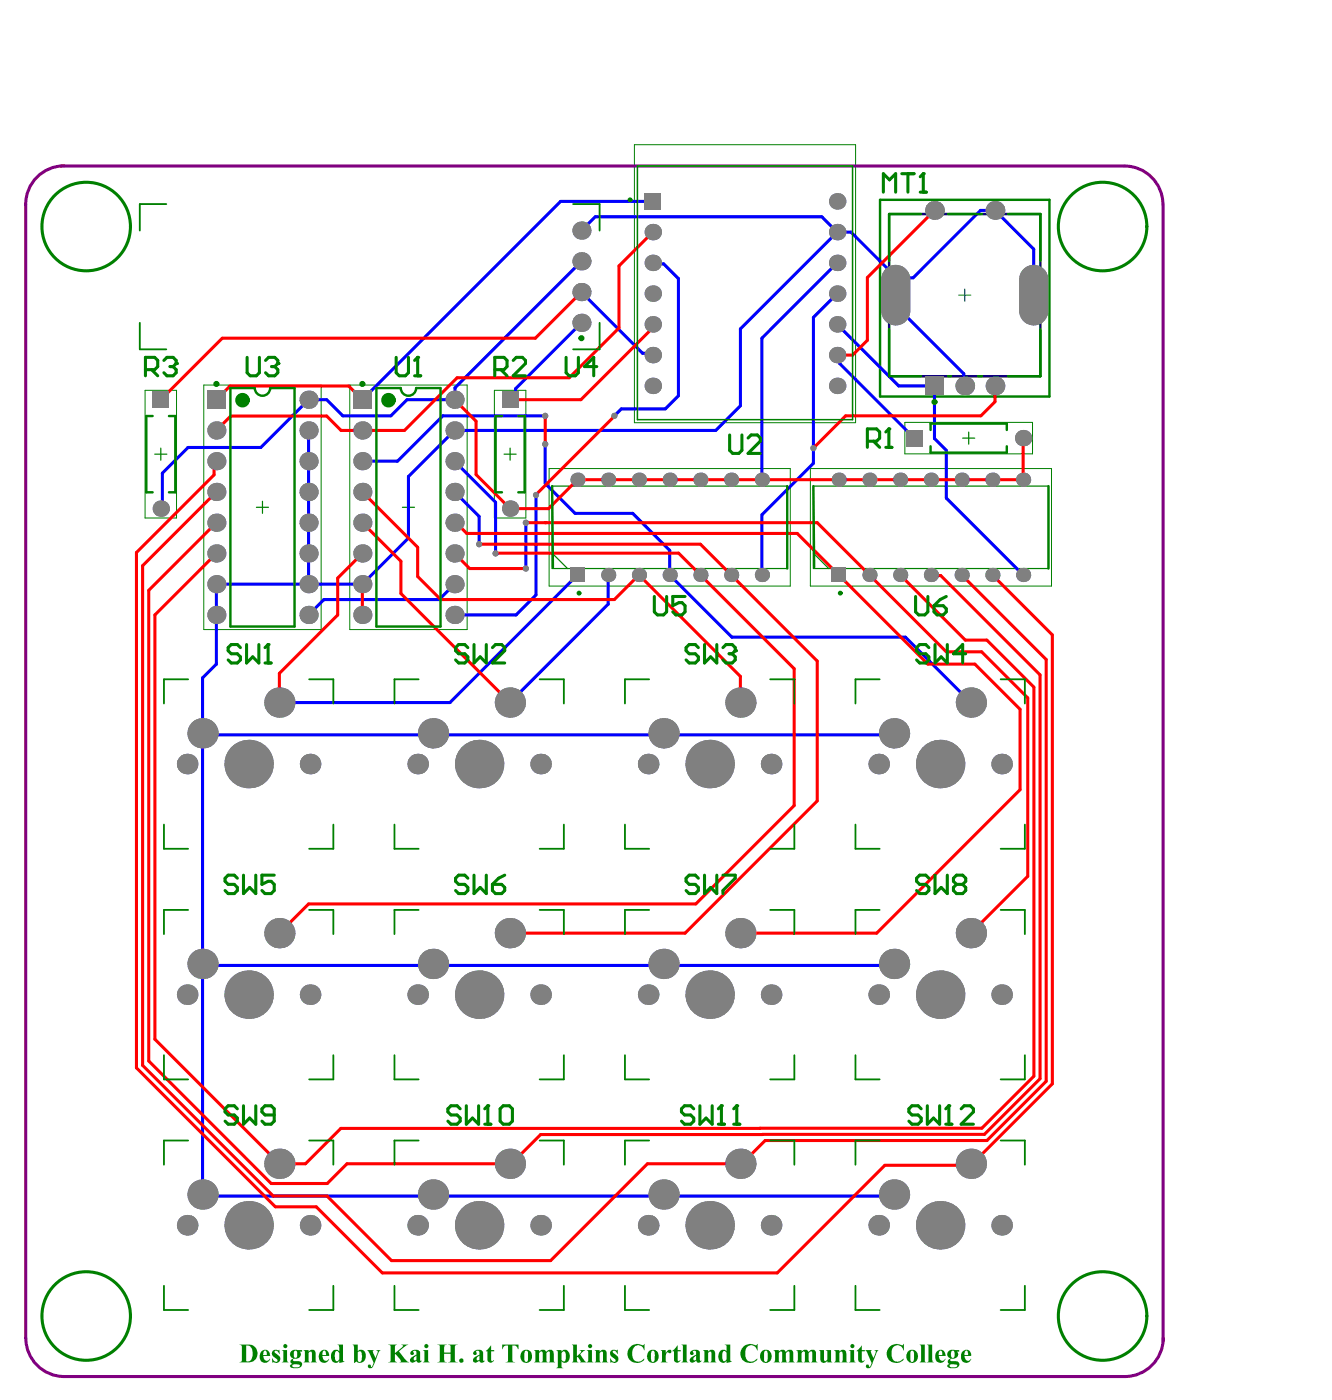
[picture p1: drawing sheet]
<svg xmlns="http://www.w3.org/2000/svg" width="366mm" height="385mm" viewBox="0 0 366 385" stroke-linecap="round" stroke-linejoin="round" font-family="sans-serif">
<g fill="none" stroke="#008000" stroke-width=".33">
<path d="M266.3 118.8v3.3M42.5 124.9h3.4M44.2 123.2v3.3M70.5 139.5h3.3M72.2 137.8v3.3M110.6 139.5h3.4M112.3 137.8v3.3M138.6 124.9h3.3M140.2 123.2v3.3M151.8 133.6h64.6v22.7h-64.6zM223.6 133.6h64.6v22.7h-64.6zM264.6 120.4h3.4"/>
<path d="M151.8 152.1l4.2 4.2M223.6 152.1l4.2 4.2"/>
</g>
<path d="M174.4 39.8h60.8v76.4h-60.8zM39.9 107.3h8.6v35.1h-8.6zM56 105.9h32.3v67.2h-32.3zM96.2 105.9h32.2v67.2h-32.2zM135.9 107.3h8.7v35.1h-8.7zM248.8 116.1h35.1v8.7h-35.1zM151 128.8h66.3v32.3h-66.3zM222.8 128.8h66.3v32.3h-66.3z" fill="none" stroke="#008000" stroke-width=".27"/>
<path d="M241.9 54.9h46.6v54.1h-46.6z" fill="none" stroke="#008000" stroke-width=".67"/>
<path d="M244.4 58.8h41.6v44.6h-41.6z" fill="none" stroke="#000" stroke-width=".67"/>
<path d="M265.2 79.5v3.3M263.6 81.1h3.3" fill="none" stroke="#008080" stroke-width=".33"/>
<path d="M16.7 45.6h292.4a10.6 10.6 0 0 1 10.6 10.6l.1 312.5M17.6 45.6a10.6 10.6 0 0 0-10.5 10.6v311.7a10.6 10.6 0 0 0 10.6 10.5h291.5a10.6 10.6 0 0 0 10.6-10.5" fill="none" stroke="#800080" stroke-width=".85"/>
<g fill="none" stroke="#00f" stroke-width=".85">
<path d="M179.5 55.4h-25.4l-54.5 54.5M159.8 71.8l-34.7 34.8-.1 3.3h-13.1l-4.4 4.4h-13.3l-4.4-4.4h-5l-13.1 13.1h-20l-7.1 7.1v9.3l-.4 .4M159.8 63.4l3.8-3.8h62.3l4.3 4.2M179.5 72.3l.2 .3h2.8l4 4v32.2l-3.6 3.6h-12.1l-1.9 1.9M230.2 63.8h3.8l12.3 12.3v8l18.6 18.6v3.1l.3 .3M230.2 72.3l-20.7 20.7v38.9M230.2 63.8l-26.7 26.6v21.2l-6.7 6.7h-71.8l-12.7 12.7v16.9l-12.7 12.7h-40.1v22l-3.8 3.8v15.2l.4 .4h62.5l.4-.4 .5 .4h62.5l.4-.4 .4 .4h62.6l.4-.4M246.3 79.7l3.3-3.3h1.4l18.5-18.6h4l10.7 10.7v12.6M159.8 88.7l-18.1 18.2v1.5l-1.5 1.5M159.8 80.3l16.9 16.8h2.3l.5 .5M230.2 97.6l.7 .7v1.7l20.4 20.4M230.2 89.2l16.9 16.9h9.8v14.5l3.3 3.2v13.1l21.1 21.2"/>
<path d="M230.2 80.7l-6.6 6.6v40.1l-14.1 14.1v16.6M84.8 117.9v42.7M149.9 114.3h-28.2l-12.4 12.5h-9.7M125 126.8l11.2 11.3v14M125 135.2l6.7 6.8v7.6M147.4 136.1v27.5l-5.5 5.5h-16.9M149.9 122.1v10.8l8.2 8.2h15.9l10.1 10.2v6.8l17.1 17.1h47.8l17.9 17.9M144.6 143.7v12.6M158.8 158.1l-35.1 35h-46.9M167.2 158.1v8l-27 27M125 160.6l-4.3 4.2h-31.6l-4.3 4.3M55.7 202v63l.4 .4h62.5l.4-.4 .5 .4h62.5l.4-.4 .4 .4h62.6l.4-.4"/>
<path d="M55.7 265.4v63l.4 .4h62.5l.4-.4 .5 .4h62.5l.4-.4 .4 .4h62.6l.4-.4"/>
</g>
<g fill="#808080">
<path d="M246.3 72.8a4 4 0 0 1 4 4h-4z"/>
<path d="M243.4 74a4 4 0 0 1 2.9-1.2v4h-4a4 4 0 0 1 1.1-2.8z"/>
<path d="M242.3 85.5h4v4a4 4 0 0 1-4-4z"/>
<path d="M246.3 85.5h4a4 4 0 0 1-4 4z"/>
<path d="M284.2 72.8a4 4 0 0 1 4 4h-4z"/>
<path d="M281.4 74a4 4 0 0 1 2.8-1.2v4h-4a4 4 0 0 1 1.2-2.8z"/>
<path d="M280.2 85.5h4v4a4 4 0 0 1-4-4z"/>
<path d="M284.2 85.5h4a4 4 0 0 1-4 4z"/>
<circle cx="144.6" cy="143.7" r=".85"/>
<circle cx="223.6" cy="123.2" r=".85"/>
<circle cx="168.9" cy="114.3" r=".85"/>
<circle cx="149.9" cy="114.3" r=".85"/>
<circle cx="149.9" cy="122.1" r=".85"/>
<circle cx="147.4" cy="136.1" r=".85"/>
<circle cx="144.6" cy="156.3" r=".85"/>
<circle cx="136.2" cy="152.1" r=".85"/>
<circle cx="131.7" cy="149.6" r=".85"/>
<circle cx="51.5" cy="336.8" r="2.83"/>
<circle cx="68.4" cy="336.8" r="6.7"/>
<circle cx="85.3" cy="336.8" r="2.83"/>
<circle cx="114.8" cy="336.8" r="2.83"/>
<circle cx="131.7" cy="336.8" r="6.7"/>
<circle cx="55.7" cy="328.4" r="4.2"/>
<circle cx="119" cy="328.4" r="4.2"/>
<circle cx="76.8" cy="319.9" r="4.2"/>
<circle cx="68.4" cy="273.4" r="6.7"/>
<circle cx="51.5" cy="273.4" r="2.83"/>
<circle cx="85.3" cy="273.4" r="2.83"/>
<circle cx="114.8" cy="273.4" r="2.83"/>
<circle cx="55.7" cy="265" r="4.2"/>
<circle cx="119" cy="265" r="4.2"/>
<circle cx="76.8" cy="256.5" r="4.2"/>
<circle cx="51.5" cy="210" r="2.83"/>
<circle cx="68.4" cy="210" r="6.7"/>
<circle cx="85.3" cy="210" r="2.83"/>
<circle cx="114.8" cy="210" r="2.83"/>
<circle cx="131.7" cy="210" r="6.7"/>
<circle cx="55.7" cy="201.6" r="4.2"/>
<circle cx="119" cy="201.6" r="4.2"/>
<circle cx="76.8" cy="193.1" r="4.2"/>
<circle cx="59.5" cy="169.1" r="2.5"/>
<circle cx="84.8" cy="169.1" r="2.5"/>
<circle cx="99.6" cy="169.1" r="2.5"/>
<circle cx="125" cy="169.1" r="2.5"/>
<circle cx="84.8" cy="160.6" r="2.5"/>
<circle cx="59.5" cy="160.6" r="2.5"/>
<circle cx="99.6" cy="160.6" r="2.5"/>
<circle cx="125" cy="160.6" r="2.5"/>
<circle cx="140.2" cy="319.9" r="4.2"/>
<circle cx="266.9" cy="319.9" r="4.2"/>
<circle cx="245.8" cy="328.4" r="4.2"/>
<circle cx="148.6" cy="336.8" r="2.83"/>
<circle cx="195.1" cy="336.8" r="6.7"/>
<circle cx="241.6" cy="336.8" r="2.83"/>
<circle cx="178.2" cy="336.8" r="2.83"/>
<circle cx="203.5" cy="319.9" r="4.2"/>
<circle cx="212" cy="336.8" r="2.83"/>
<circle cx="258.5" cy="336.8" r="6.7"/>
<circle cx="182.4" cy="328.4" r="4.2"/>
<circle cx="275.4" cy="336.8" r="2.83"/>
<circle cx="131.7" cy="273.4" r="6.7"/>
<circle cx="195.1" cy="273.4" r="6.7"/>
<circle cx="241.6" cy="273.4" r="2.83"/>
<circle cx="140.2" cy="193.1" r="4.2"/>
<circle cx="140.2" cy="256.5" r="4.2"/>
<circle cx="148.6" cy="273.4" r="2.83"/>
<circle cx="148.6" cy="210" r="2.83"/>
<circle cx="167.2" cy="158.1" r="1.95"/>
<circle cx="175.7" cy="158.1" r="1.95"/>
<circle cx="178.2" cy="273.4" r="2.83"/>
<circle cx="178.2" cy="210" r="2.83"/>
<circle cx="182.4" cy="265" r="4.2"/>
<circle cx="182.4" cy="201.6" r="4.2"/>
<circle cx="184.1" cy="158.1" r="1.95"/>
<circle cx="192.6" cy="158.1" r="1.95"/>
<circle cx="195.1" cy="210" r="6.7"/>
<circle cx="201" cy="158.1" r="1.95"/>
<circle cx="203.5" cy="193.1" r="4.2"/>
<circle cx="203.5" cy="256.5" r="4.2"/>
<circle cx="209.5" cy="158.1" r="1.95"/>
<circle cx="212" cy="273.4" r="2.83"/>
<circle cx="212" cy="210" r="2.83"/>
<circle cx="239" cy="158.1" r="1.95"/>
<circle cx="241.6" cy="210" r="2.83"/>
<circle cx="245.8" cy="265" r="4.2"/>
<circle cx="245.8" cy="201.6" r="4.2"/>
<circle cx="258.5" cy="273.4" r="6.7"/>
<circle cx="258.5" cy="210" r="6.7"/>
<circle cx="266.9" cy="193.1" r="4.2"/>
<circle cx="266.9" cy="256.5" r="4.2"/>
<circle cx="275.4" cy="273.4" r="2.83"/>
<circle cx="275.4" cy="210" r="2.83"/>
<circle cx="281.3" cy="158.1" r="1.95"/>
<circle cx="59.5" cy="152.1" r="2.5"/>
<circle cx="84.8" cy="152.1" r="2.5"/>
<circle cx="99.6" cy="152.1" r="2.5"/>
<circle cx="125" cy="152.1" r="2.5"/>
<circle cx="59.5" cy="143.7" r="2.5"/>
<circle cx="99.6" cy="143.7" r="2.5"/>
<circle cx="84.8" cy="143.7" r="2.5"/>
<circle cx="125" cy="143.7" r="2.5"/>
<circle cx="44.2" cy="139.8" r="2.25"/>
<circle cx="140.2" cy="139.8" r="2.25"/>
<circle cx="59.5" cy="135.2" r="2.5"/>
<circle cx="59.5" cy="126.8" r="2.5"/>
<circle cx="59.5" cy="118.3" r="2.5"/>
<circle cx="84.8" cy="135.2" r="2.5"/>
<circle cx="84.8" cy="126.8" r="2.5"/>
<circle cx="84.8" cy="109.9" r="2.5"/>
<circle cx="84.8" cy="118.3" r="2.5"/>
<circle cx="99.6" cy="135.2" r="2.5"/>
<circle cx="99.6" cy="126.8" r="2.5"/>
<circle cx="99.6" cy="118.3" r="2.5"/>
<circle cx="125" cy="135.2" r="2.5"/>
<circle cx="125" cy="126.8" r="2.5"/>
<circle cx="125" cy="118.3" r="2.5"/>
<circle cx="125" cy="109.9" r="2.5"/>
<circle cx="158.8" cy="131.9" r="1.95"/>
<circle cx="159.8" cy="80.3" r="2.5"/>
<circle cx="159.8" cy="71.8" r="2.5"/>
<circle cx="159.8" cy="88.7" r="2.5"/>
<circle cx="159.8" cy="63.4" r="2.5"/>
<circle cx="167.2" cy="131.9" r="1.95"/>
<circle cx="175.7" cy="131.9" r="1.95"/>
<circle cx="179.5" cy="89.2" r="2.26"/>
<circle cx="179.5" cy="80.7" r="2.26"/>
<circle cx="179.5" cy="97.6" r="2.26"/>
<circle cx="272.8" cy="158.1" r="1.95"/>
<circle cx="255.9" cy="158.1" r="1.95"/>
<circle cx="264.4" cy="158.1" r="1.95"/>
<circle cx="247.5" cy="158.1" r="1.95"/>
<circle cx="184.1" cy="131.9" r="1.95"/>
<circle cx="192.6" cy="131.9" r="1.95"/>
<circle cx="201" cy="131.9" r="1.95"/>
<circle cx="209.5" cy="131.9" r="1.95"/>
<circle cx="255.9" cy="131.9" r="1.95"/>
<circle cx="264.4" cy="131.9" r="1.95"/>
<circle cx="281.3" cy="131.9" r="1.95"/>
<circle cx="272.8" cy="131.9" r="1.95"/>
<circle cx="230.6" cy="131.9" r="1.95"/>
<circle cx="239" cy="131.9" r="1.95"/>
<circle cx="247.5" cy="131.9" r="1.95"/>
<circle cx="179.5" cy="106.1" r="2.26"/>
<circle cx="179.5" cy="63.8" r="2.26"/>
<circle cx="179.5" cy="72.3" r="2.26"/>
<circle cx="230.2" cy="106.1" r="2.26"/>
<circle cx="230.2" cy="97.6" r="2.26"/>
<circle cx="230.2" cy="89.2" r="2.26"/>
<circle cx="230.2" cy="80.7" r="2.26"/>
<circle cx="230.2" cy="55.4" r="2.26"/>
<circle cx="230.2" cy="63.8" r="2.26"/>
<circle cx="230.2" cy="72.3" r="2.26"/>
<circle cx="256.9" cy="57.8" r="2.58"/>
<circle cx="265.2" cy="106.1" r="2.58"/>
<circle cx="273.5" cy="106.1" r="2.58"/>
<circle cx="273.5" cy="57.8" r="2.58"/>
<circle cx="281.3" cy="120.4" r="2.25"/>
</g>
<g fill="#808080">
<path d="M156.8 156.1h3.9v3.9h-3.9z" fill-rule="evenodd"/>
<path d="M42 107.6h4.5v4.5h-4.5z" fill-rule="evenodd"/>
<path d="M57 107.4h5v5h-5z" fill-rule="evenodd"/>
<path d="M97.1 107.4h5v5h-5z" fill-rule="evenodd"/>
<path d="M138 107.6h4.5v4.5h-4.5z" fill-rule="evenodd"/>
<path d="M177.2 53.1h4.5v4.5h-4.5z" fill-rule="evenodd"/>
<path d="M228.6 156.1h3.9v3.9h-3.9z" fill-rule="evenodd"/>
<path d="M246.3 72.8l4 4v8.7l-4 4-4-4v-8.7z" fill-rule="evenodd"/>
<path d="M249.1 118.2h4.5v4.5h-4.5z" fill-rule="evenodd"/>
<path d="M254.3 103.5h5.2v5.2h-5.2z" fill-rule="evenodd"/>
<path d="M284.2 72.8l4 4v8.7l-4 4-4-4v-8.7z" fill-rule="evenodd"/>
</g>
<g fill="none" stroke="#f00" stroke-width=".85">
<path d="M256.9 57.8l-18.5 18.5v17.3l-4 4h-4.2M159.8 80.3l-12.6 12.7h-86.1l-16.9 16.9M170.2 90.2l-13.7 13.7h-30.8l-14.5 14.4h-11.6M89.8 114.4h-26.4l-3.9 3.9M95.9 106.1h-32.7l-3.7 3.8M125 109.9l5.9 5.9v14.7l9.3 9.3M149.9 114.3v7.8M168.9 114.3l-21.5 21.8M273.5 106.1v4.3l-3.8 3.9h-37.2l-8.9 8.9M99.6 135.2l15.2 15.3v8l6.4 6.3h47.7l6.8-6.7 27.8 27.9v7.1M264.4 131.9h16.9M99.6 152.1l-6.8 6.8v10.2l-16 16v8"/>
<path d="M99.6 143.7l10.6 10.6v8.9l30 29.9M128.3 146.7h90.9l35.9 35.9h12.9l12.4 12.4M149.9 143.7h74.8l35.5 35.5h9.7l12.6 12.7M192.6 149.6l32.1 32.1v38.5l-36.4 36.3M247.5 158.1l17.9 17.9h5.9l12.9 12.9v107M255.9 158.1l.2 .1h2.5l27.3 27.3v111.1M99.6 160.6v8.5M218.3 183.8v37.7l-27 27h-106.5M37.5 293.6l38.2 38.2h11.2l18.2 18.1h108.6l29.6-29.5M39.2 292.9l35.9 35.9h14.8l17.7 17.8h43.8l26.6-26.7M140.2 319.9h-44.8l-5.4 5.5h-15.4M208.9 310.2h-115.2l-9.7 9.7h-7.2"/>
</g>
<g fill="#f00">
<circle cx="149.9" cy="143.7" r=".42"/>
<circle cx="144.6" cy="143.7" r=".42"/>
</g>
<g fill="none" stroke="#f00" stroke-width=".85">
<path d="M179.5 63.8l-9.3 9.3v17.1M179.5 89.2v.9l-19.8 19.8h-19.5M89.8 114.4l4 3.9h5.8M95.9 106.1l3.7 3.8M158.8 131.9h33.8M209.5 131.9h54.9M281.3 120.4v11.5M125 143.7h.4l2.9 3M125 152.1l4.1 4.2h15.5M131.7 149.6h60.9M136.2 152.1h50.4l31.7 31.7M144.6 143.7h5.3"/>
<path d="M285.9 296.6l-15.3 15.3M140.2 319.9h.4"/>
</g>
<circle cx="230.6" cy="131.9" r=".42" fill="#f00"/>
<g fill="none" stroke="#f00" stroke-width=".85">
<path d="M59.5 135.2l-20.3 20.3v137.4M59.5 126.8l-.7 .6v3.2l-21.3 21.3v141.7M158.8 131.9l-8 7.9h-10.6M192.6 131.9h16.9M59.5 143.7l-18.6 18.6v129.4l33.7 33.7M59.5 152.1l-16.9 17v116.6l34.2 34.2M264.4 158.1l23.2 23.2v116l-16.3 16.2h-60.9l-6.4 6.4h-26M272.8 158.1l16.5 16.4v123.5l-22 21.9h-.4l-.4 .5h-23.2M280.4 195v22.1l-39.4 39.4h-37.5M282.5 191.9v49l-15.6 15.6M84.8 248.5l-8 8M140.2 256.5h48.1"/>
<path d="M284.2 295.9l-14.3 14.3h-61M209.7 311.9h-.1M270.6 311.9h-122l-8 8"/>
</g>
<g fill="#808080">
<path d="M246.3 72.8a4 4 0 0 1 4 4h-4z"/>
<path d="M243.4 74a4 4 0 0 1 2.9-1.2v4h-4a4 4 0 0 1 1.1-2.8z"/>
<path d="M242.3 85.5h4v4a4 4 0 0 1-4-4z"/>
<path d="M246.3 85.5h4a4 4 0 0 1-4 4z"/>
<path d="M284.2 72.8a4 4 0 0 1 4 4h-4z"/>
<path d="M281.4 74a4 4 0 0 1 2.8-1.2v4h-4a4 4 0 0 1 1.2-2.8z"/>
<path d="M280.2 85.5h4v4a4 4 0 0 1-4-4z"/>
<path d="M284.2 85.5h4a4 4 0 0 1-4 4z"/>
<circle cx="144.6" cy="143.7" r=".85"/>
<circle cx="223.6" cy="123.2" r=".85"/>
<circle cx="168.9" cy="114.3" r=".85"/>
<circle cx="149.9" cy="114.3" r=".85"/>
<circle cx="149.9" cy="122.1" r=".85"/>
<circle cx="147.4" cy="136.1" r=".85"/>
<circle cx="144.6" cy="156.3" r=".85"/>
<circle cx="136.2" cy="152.1" r=".85"/>
<circle cx="131.7" cy="149.6" r=".85"/>
<circle cx="51.5" cy="336.8" r="2.83"/>
<circle cx="68.4" cy="336.8" r="6.7"/>
<circle cx="85.3" cy="336.8" r="2.83"/>
<circle cx="114.8" cy="336.8" r="2.83"/>
<circle cx="131.7" cy="336.8" r="6.7"/>
<circle cx="55.7" cy="328.4" r="4.2"/>
<circle cx="119" cy="328.4" r="4.2"/>
<circle cx="76.8" cy="319.9" r="4.2"/>
<circle cx="68.4" cy="273.4" r="6.7"/>
<circle cx="51.5" cy="273.4" r="2.83"/>
<circle cx="85.3" cy="273.4" r="2.83"/>
<circle cx="114.8" cy="273.4" r="2.83"/>
<circle cx="55.7" cy="265" r="4.2"/>
<circle cx="119" cy="265" r="4.2"/>
<circle cx="76.8" cy="256.5" r="4.2"/>
<circle cx="51.5" cy="210" r="2.83"/>
<circle cx="68.4" cy="210" r="6.7"/>
<circle cx="85.3" cy="210" r="2.83"/>
<circle cx="114.8" cy="210" r="2.83"/>
<circle cx="131.7" cy="210" r="6.7"/>
<circle cx="55.7" cy="201.6" r="4.2"/>
<circle cx="119" cy="201.6" r="4.2"/>
<circle cx="76.8" cy="193.1" r="4.2"/>
<circle cx="59.5" cy="169.1" r="2.5"/>
<circle cx="84.8" cy="169.1" r="2.5"/>
<circle cx="99.6" cy="169.1" r="2.5"/>
<circle cx="125" cy="169.1" r="2.5"/>
<circle cx="84.8" cy="160.6" r="2.5"/>
<circle cx="59.5" cy="160.6" r="2.5"/>
<circle cx="99.6" cy="160.6" r="2.5"/>
<circle cx="125" cy="160.6" r="2.5"/>
<circle cx="140.2" cy="319.9" r="4.2"/>
<circle cx="266.9" cy="319.9" r="4.2"/>
<circle cx="245.8" cy="328.4" r="4.2"/>
<circle cx="148.6" cy="336.8" r="2.83"/>
<circle cx="195.1" cy="336.8" r="6.7"/>
<circle cx="241.6" cy="336.8" r="2.83"/>
<circle cx="178.2" cy="336.8" r="2.83"/>
<circle cx="203.5" cy="319.9" r="4.2"/>
<circle cx="212" cy="336.8" r="2.83"/>
<circle cx="258.5" cy="336.8" r="6.7"/>
<circle cx="182.4" cy="328.4" r="4.2"/>
<circle cx="275.4" cy="336.8" r="2.83"/>
<circle cx="131.7" cy="273.4" r="6.7"/>
<circle cx="195.1" cy="273.4" r="6.7"/>
<circle cx="241.6" cy="273.4" r="2.83"/>
<circle cx="140.2" cy="193.1" r="4.2"/>
<circle cx="140.2" cy="256.5" r="4.2"/>
<circle cx="148.6" cy="273.4" r="2.83"/>
<circle cx="148.6" cy="210" r="2.83"/>
<circle cx="167.2" cy="158.1" r="1.95"/>
<circle cx="175.7" cy="158.1" r="1.95"/>
<circle cx="178.2" cy="273.4" r="2.83"/>
<circle cx="178.2" cy="210" r="2.83"/>
<circle cx="182.4" cy="265" r="4.2"/>
<circle cx="182.4" cy="201.6" r="4.2"/>
<circle cx="184.1" cy="158.1" r="1.95"/>
<circle cx="192.6" cy="158.1" r="1.95"/>
<circle cx="195.1" cy="210" r="6.7"/>
<circle cx="201" cy="158.1" r="1.95"/>
<circle cx="203.5" cy="193.1" r="4.2"/>
<circle cx="203.5" cy="256.5" r="4.2"/>
<circle cx="209.5" cy="158.1" r="1.95"/>
<circle cx="212" cy="273.4" r="2.83"/>
<circle cx="212" cy="210" r="2.83"/>
<circle cx="239" cy="158.1" r="1.95"/>
<circle cx="241.6" cy="210" r="2.83"/>
<circle cx="245.8" cy="265" r="4.2"/>
<circle cx="245.8" cy="201.6" r="4.2"/>
<circle cx="258.5" cy="273.4" r="6.7"/>
<circle cx="258.5" cy="210" r="6.7"/>
<circle cx="266.9" cy="193.1" r="4.2"/>
<circle cx="266.9" cy="256.5" r="4.2"/>
<circle cx="275.4" cy="273.4" r="2.83"/>
<circle cx="275.4" cy="210" r="2.83"/>
<circle cx="281.3" cy="158.1" r="1.95"/>
<circle cx="59.5" cy="152.1" r="2.5"/>
<circle cx="84.8" cy="152.1" r="2.5"/>
<circle cx="99.6" cy="152.1" r="2.5"/>
<circle cx="125" cy="152.1" r="2.5"/>
<circle cx="59.5" cy="143.7" r="2.5"/>
<circle cx="99.6" cy="143.7" r="2.5"/>
<circle cx="84.8" cy="143.7" r="2.5"/>
<circle cx="125" cy="143.7" r="2.5"/>
<circle cx="44.2" cy="139.8" r="2.25"/>
<circle cx="140.2" cy="139.8" r="2.25"/>
<circle cx="59.5" cy="135.2" r="2.5"/>
<circle cx="59.5" cy="126.8" r="2.5"/>
<circle cx="59.5" cy="118.3" r="2.5"/>
<circle cx="84.8" cy="135.2" r="2.5"/>
<circle cx="84.8" cy="126.8" r="2.5"/>
<circle cx="84.8" cy="109.9" r="2.5"/>
<circle cx="84.8" cy="118.3" r="2.5"/>
<circle cx="99.6" cy="135.2" r="2.5"/>
<circle cx="99.6" cy="126.8" r="2.5"/>
<circle cx="99.6" cy="118.3" r="2.5"/>
<circle cx="125" cy="135.2" r="2.5"/>
<circle cx="125" cy="126.8" r="2.5"/>
<circle cx="125" cy="118.3" r="2.5"/>
<circle cx="125" cy="109.9" r="2.5"/>
<circle cx="158.8" cy="131.9" r="1.95"/>
<circle cx="159.8" cy="80.3" r="2.5"/>
<circle cx="159.8" cy="71.8" r="2.5"/>
<circle cx="159.8" cy="88.7" r="2.5"/>
<circle cx="159.8" cy="63.4" r="2.5"/>
<circle cx="167.2" cy="131.9" r="1.95"/>
<circle cx="175.7" cy="131.9" r="1.95"/>
<circle cx="179.5" cy="89.2" r="2.26"/>
<circle cx="179.5" cy="80.7" r="2.26"/>
<circle cx="179.5" cy="97.6" r="2.26"/>
<circle cx="272.8" cy="158.1" r="1.95"/>
<circle cx="255.9" cy="158.1" r="1.95"/>
<circle cx="264.4" cy="158.1" r="1.95"/>
<circle cx="247.5" cy="158.1" r="1.95"/>
<circle cx="184.1" cy="131.9" r="1.95"/>
<circle cx="192.6" cy="131.9" r="1.95"/>
<circle cx="201" cy="131.9" r="1.95"/>
<circle cx="209.5" cy="131.9" r="1.95"/>
<circle cx="255.9" cy="131.9" r="1.95"/>
<circle cx="264.4" cy="131.9" r="1.95"/>
<circle cx="281.3" cy="131.9" r="1.95"/>
<circle cx="272.8" cy="131.9" r="1.95"/>
<circle cx="230.6" cy="131.9" r="1.95"/>
<circle cx="239" cy="131.9" r="1.95"/>
<circle cx="247.5" cy="131.9" r="1.95"/>
<circle cx="179.5" cy="106.1" r="2.26"/>
<circle cx="179.5" cy="63.8" r="2.26"/>
<circle cx="179.5" cy="72.3" r="2.26"/>
<circle cx="230.2" cy="106.1" r="2.26"/>
<circle cx="230.2" cy="97.6" r="2.26"/>
<circle cx="230.2" cy="89.2" r="2.26"/>
<circle cx="230.2" cy="80.7" r="2.26"/>
<circle cx="230.2" cy="55.4" r="2.26"/>
<circle cx="230.2" cy="63.8" r="2.26"/>
<circle cx="230.2" cy="72.3" r="2.26"/>
<circle cx="256.9" cy="57.8" r="2.58"/>
<circle cx="265.2" cy="106.1" r="2.58"/>
<circle cx="273.5" cy="106.1" r="2.58"/>
<circle cx="273.5" cy="57.8" r="2.58"/>
<circle cx="281.3" cy="120.4" r="2.25"/>
</g>
<g fill="#808080">
<path d="M156.8 156.1h3.9v3.9h-3.9z" fill-rule="evenodd"/>
<path d="M42 107.6h4.5v4.5h-4.5z" fill-rule="evenodd"/>
<path d="M57 107.4h5v5h-5z" fill-rule="evenodd"/>
<path d="M97.1 107.4h5v5h-5z" fill-rule="evenodd"/>
<path d="M138 107.6h4.5v4.5h-4.5z" fill-rule="evenodd"/>
<path d="M177.2 53.1h4.5v4.5h-4.5z" fill-rule="evenodd"/>
<path d="M228.6 156.1h3.9v3.9h-3.9z" fill-rule="evenodd"/>
<path d="M246.3 72.8l4 4v8.7l-4 4-4-4v-8.7z" fill-rule="evenodd"/>
<path d="M249.1 118.2h4.5v4.5h-4.5z" fill-rule="evenodd"/>
<path d="M254.3 103.5h5.2v5.2h-5.2z" fill-rule="evenodd"/>
<path d="M284.2 72.8l4 4v8.7l-4 4-4-4v-8.7z" fill-rule="evenodd"/>
</g>
<g fill="none" stroke="#008000" stroke-width=".5">
<path d="M45.7 56.1h-7.3v7.3M157.6 56.1h7.2v7.3M38.4 88.7v7.3h7.3M164.8 88.7v7.3h-7.2M51.7 186.8h-6.6v6.6M85 186.8h6.6v6.6M115.1 186.8h-6.7v6.6M148.4 186.8h6.6v6.6M178.5 186.8h-6.7v6.6M211.7 186.8h6.7v6.6M241.8 186.8h-6.6v6.6M275.1 186.8h6.6v6.6"/>
<path d="M45.1 226.7v6.6h6.6M91.6 226.7v6.6h-6.6M108.4 226.7v6.6h6.7M155 226.7v6.6h-6.6M171.8 226.7v6.6h6.7M218.4 226.7v6.6h-6.7M235.2 226.7v6.6h6.6M281.7 226.7v6.6h-6.6M51.7 250.1h-6.6v6.7M85 250.1h6.6v6.7M115.1 250.1h-6.7v6.7M148.4 250.1h6.6v6.7"/>
<path d="M178.5 250.1h-6.7v6.7M211.7 250.1h6.7v6.7M241.8 250.1h-6.6v6.7M275.1 250.1h6.6v6.7M45.1 290.1v6.6h6.6M91.6 290.1v6.6h-6.6M108.4 290.1v6.6h6.7M155 290.1v6.6h-6.6M171.8 290.1v6.6h6.7M218.4 290.1v6.6h-6.7M235.2 290.1v6.6h6.6M281.7 290.1v6.6h-6.6"/>
<path d="M51.7 313.5h-6.6v6.7M85 313.5h6.6v6.7M115.1 313.5h-6.7v6.7M148.4 313.5h6.6v6.7M178.5 313.5h-6.7v6.7M211.7 313.5h6.7v6.7M241.8 313.5h-6.6v6.7M275.1 313.5h6.6v6.7M45.1 353.5v6.6h6.6M91.6 353.5v6.6h-6.6M108.4 353.5v6.6h6.7M155 353.5v6.6h-6.6"/>
<path d="M171.8 353.5v6.6h6.7M218.4 353.5v6.6h-6.7M235.2 353.5v6.6h6.6M281.7 353.5v6.6h-6.6"/>
</g>
<g fill="none" stroke="#008000" stroke-width=".67">
<path d="M253.1 58.8h-8.7v12.8M260.7 58.8h9M277.4 58.8h8.6v12.8M244.4 90.7v12.7h8.7M286 90.7v12.7h-8.6M42 114.4h-1.8v20.9h1.8M46.4 114.4h1.8v20.9h-1.8M70 106.7h-6.7v65.5h17.7v-65.5h-6.7M110.2 106.7h-6.7v65.5h17.6v-65.5h-6.7M138 114.4h-1.8v20.9h1.8M142.5 114.4h1.7v20.9h-1.7M255.8 118.2v-1.7h21v1.7"/>
<path d="M260.7 103.4h.7M269 103.4h.7M151.8 133.6l.2 22.4M216.4 133.6v22.7M223.6 133.6l.2 22.4M255.8 122.7v1.7h21v-1.7M288.2 133.6v22.7"/>
</g>
<path d="M175.2 45.6h59.2v69.8h-59.2z" fill="none" stroke="#008000" stroke-width=".42"/>
<g fill="#008000">
<path d="M75.1 371.2l.4-.1 1 .1 .3-.1 .1 1.2a1.27 1.27 0 0 0-1.3-1 .81 .81 0 0 0 .7 1.1 1.2 1.2 0 0 1 .6 1.8 1.2 1.2 0 0 1-1.8 .3l-.2 .1v-1.2a.88 .88 0 0 0 .5 .8 .88 .88 0 0 0 .9-.1l-.1-.4-.7-.4a1.22 1.22 0 0 1-.4-2.1z"/>
<path d="M83.5 371.2h1.3l.1 .4a1.04 1.04 0 0 1 1.4-.5 1.04 1.04 0 0 1 .5 1.4v1.8l.3 .2h-1.7l.4-.4v-1.8a.51 .51 0 0 0-.3-.7 .51 .51 0 0 0-.7 .4v2.2l.4 .3h-1.7l.3-.3v-2.7z"/>
<path d="M101 371.2h1.8a.46 .46 0 0 0-.3 .4 .46 .46 0 0 0 .2 .5l.5 1.3 .4-1.1a.67 .67 0 0 0 .3-.6 .67 .67 0 0 0-.5-.5h1.2l-.3 .2-.3 .5-1.1 3a1.31 1.31 0 0 1-1.4 1.2 .48 .48 0 0 1-.5-.4 .48 .48 0 0 1 .5-.5 .48 .48 0 0 1 .5 .4v.2l.3-.1 .4-1-1.4-3.2z"/>
<path d="M106.7 369.6h2.5l-.6 .5v1.9l2.3-1.9-.6-.5h1.9l-.6 .3-1.9 1.6 1.7 2.2 1.1 .8h-2.7a.35 .35 0 0 0 .5-.3 .35 .35 0 0 0-.3-.4l-1.3-1.5h-.1v1.8l.6 .4h-2.5l.7-.3v-4.2z"/>
<path d="M120.2 369.6h2.7l-.7 .3-.1 1.9h1.8v-1.8l-.7-.4h2.6l-.6 .2-.2 .3v3.6a.58 .58 0 0 0 .2 .6 .58 .58 0 0 0 .6 .2h-2.6l.7-.3v-2h-1.8v1.5a.63 .63 0 0 0 .8 .8h-2.7l.7-.3v-4.2z"/>
<path d="M134.9 369.9l.1 1.3h.9v.3h-.9v2.1a.36 .36 0 0 0 .2 .5 .36 .36 0 0 0 .5-.2h.2a.98 .98 0 0 1-1.3 .7 .98 .98 0 0 1-.6-1.2v-1.9h-.4v-.2l.8-.6z"/>
<path d="M138.1 369.6h4.4v1.3h-.1a1.2 1.2 0 0 0-1-1h-.6v3.8a.63 .63 0 0 0 .8 .8h-2.6l.7-.3v-4.3h-.5a.97 .97 0 0 0-1 1h-.1z"/>
<path d="M146.8 371.2h1.4l.1 .4a1.06 1.06 0 0 1 1.8 .1l.1-.1a1.09 1.09 0 0 1 1.4-.6 1.09 1.09 0 0 1 .7 1.3v2l.3 .2h-1.8l.4-.2v-2a.48 .48 0 0 0-.2-.8 .48 .48 0 0 0-.7 .4l-.1 2.4 .4 .2h-1.8l.4-.3v-1.9a.52 .52 0 0 0-.1-.6 .52 .52 0 0 0-.7 .1l-.2 .2v2.1l.4 .4h-1.8l.4-.2v-2.8z"/>
<path d="M157.2 369.6h1.4v3.3l.9-.9a.44 .44 0 0 0 .3-.5 .44 .44 0 0 0-.4-.3h1.5l-1.4 1.1 1.1 1.7 .6 .5h-1.8l.3-.2-.9-1.3-.2 .2v.9l.4 .4h-1.8l.4-.2v-4.3z"/>
<path d="M163.5 371.2h1.3l.1 .4a1.04 1.04 0 0 1 1.4-.4 1.04 1.04 0 0 1 .5 1.3v1.6l.4 .4h-1.8l.4-.3v-1.9a.51 .51 0 0 0-.3-.7 .51 .51 0 0 0-.7 .4v2l.4 .5h-1.7l.3-.2v-2.9z"/>
<path d="M168.1 371.2l.3-.1 1.2 .1 .2-.1v1.2a1.17 1.17 0 0 0-1.2-.9 .76 .76 0 0 0 .7 1 1.21 1.21 0 0 1 .6 1.8 1.21 1.21 0 0 1-1.8 .3l-.3 .1-.1-1.2h.2a.82 .82 0 0 0 .4 .8 .82 .82 0 0 0 .9-.1v-.4l-.7-.4a1.34 1.34 0 0 1-.4-2.1z"/>
<path d="M173.7 369.9l.7-.3a2.6 2.6 0 0 1 2.4 .3l.4-.4-.1 1.7a1.66 1.66 0 0 0-1.8-1.4 1.66 1.66 0 0 0-1.5 1.8v.7a1.79 1.79 0 0 0 1.6 2.1l.3-.1a1.76 1.76 0 0 0 1.4-.9 1.01 1.01 0 0 1-.9 1.1l-.8 .2-.7-.1a2.57 2.57 0 0 1-2.1-2 2.57 2.57 0 0 1 1.1-2.7z"/>
<path d="M181.7 371.2h1.3v.7a1.07 1.07 0 0 1 1.5-.7 .53 .53 0 0 1-.2 .8 .53 .53 0 0 1-.7-.2 1.07 1.07 0 0 0-.6 1.2v1.2l.5 .3h-1.8l.3-.2v-2.9z"/>
<path d="M186.2 369.9l.1 1.3h.8v.3h-.8v2.4a.34 .34 0 0 0 .4 .3 .34 .34 0 0 0 .3-.3h.1a.94 .94 0 0 1-1.2 .6 .94 .94 0 0 1-.6-1.1v-1.9h-.4v-.2l.5-.3z"/>
<path d="M187.3 369.6h1.5v4.5l.4 .4h-1.9l.4-.3v-4.2z"/>
<path d="M193.3 371.2h1.4l.1 .4a1.04 1.04 0 0 1 1.3-.4 1.04 1.04 0 0 1 .5 1.3v1.8l.4 .2h-1.7l.3-.4v-1.8a.51 .51 0 0 0-.3-.7 .51 .51 0 0 0-.6 .4v2.2l.3 .3h-1.7l.4-.3v-2.7z"/>
<path d="M204.6 370l.8-.4a2.74 2.74 0 0 1 2.3 .2h.3l.3-.3v1.7l-.2-.1a1.64 1.64 0 0 0-1.9-1.3 1.64 1.64 0 0 0-1.3 2v.2a1.89 1.89 0 0 0 1.3 2.3 1.96 1.96 0 0 0 2-.9l-.2 .5a2.66 2.66 0 0 1-3.6 .1l-.4-.3-.4-1a2.52 2.52 0 0 1 1-2.7z"/>
<path d="M212.7 371.2h1.4v.4a1.13 1.13 0 0 1 1.9 .1 1.08 1.08 0 0 1 1.4-.6 1.08 1.08 0 0 1 .7 1.3v1.7l.4 .4h-1.8l.4-.3v-1.9a.55 .55 0 0 0-.3-.8 .55 .55 0 0 0-.8 .5v1.9l.1 .4 .4 .2h-1.8l.3-.2v-2a.49 .49 0 0 0-.1-.7 .49 .49 0 0 0-.7 .3l-.1 2.4 .3 .2h-1.7l.4-.5v-2.2z"/>
<path d="M218.9 371.2h1.5v.4a1.13 1.13 0 0 1 1.9 .1 1.08 1.08 0 0 1 1.4-.6 1.08 1.08 0 0 1 .6 1.3v1.7l.4 .4h-1.7l.3-.3v-1.9a.55 .55 0 0 0-.3-.8 .55 .55 0 0 0-.7 .5v2l.4 .5h-1.8l.4-.2v-2a.49 .49 0 0 0-.2-.7 .49 .49 0 0 0-.7 .3v2.4l.3 .2h-1.8l.4-.6v-2.1v-.4z"/>
<path d="M225.2 371.2h1.3v2.3a.46 .46 0 0 0 .2 .7 .46 .46 0 0 0 .7-.3l.1-2.4-.5-.3h1.5v3l.3 .3h-1.3v-.4a1.06 1.06 0 0 1-1.4 .5 1.06 1.06 0 0 1-.6-1.3v-1.8z"/>
<path d="M229.3 371.2h1.4v.4a1.08 1.08 0 0 1 1.4-.4 1.08 1.08 0 0 1 .6 1.3v1.8l.3 .2h-1.7l.4-.6v-1.7a.48 .48 0 0 0-.4-.7 .48 .48 0 0 0-.6 .5v2.3l.4 .2h-1.8l.4-.5v-2.3z"/>
<path d="M236.8 369.9l.1 1.3h.9v.3h-.9v2.4l.2 .3 .6-.3a.93 .93 0 0 1-1.2 .7 .93 .93 0 0 1-.6-1.2v-1.9h-.4v-.2l1-.8z"/>
<path d="M237.9 371.2h1.8l-.3 .4 .7 1.8 .7-1.7-.1-.4-.3-.1h1.1l-.5 .6-1.2 3.2a1.29 1.29 0 0 1-1.4 1.1 .5 .5 0 0 1-.3-.7 .5 .5 0 0 1 .8-.1v.5h.2l.5-1.1-1.1-2.7z"/>
<path d="M244.8 370.1l.8-.5a2.74 2.74 0 0 1 2.3 .2h.3l.3-.3v1.7l-.2-.1a1.64 1.64 0 0 0-1.9-1.3 1.64 1.64 0 0 0-1.3 2v.2a1.85 1.85 0 0 0 1.6 2.4l.9-.3 .8-.7-.2 .5a2.66 2.66 0 0 1-3.6 .1l-.6-.6-.2-.7a2.77 2.77 0 0 1 1-2.6z"/>
<path d="M252.8 369.6h1.4v4.7l.5 .2h-1.9l.4-.4v-4l-.1-.3z"/>
<path d="M254.8 369.6h1.5v4.4a.28 .28 0 0 0 .1 .4 .28 .28 0 0 0 .3 .1h-1.9l.5-.2v-4.4z"/>
<path d="M67.7 369.9v3.9a.65 .65 0 0 0 .5 .5 .65 .65 0 0 0 .7-.3l.5-1.1a2.51 2.51 0 0 0-1.1-3zM65.8 369.6h2.5a2.45 2.45 0 0 1 2.5 2.5 2.45 2.45 0 0 1-2.6 2.4h-2.4l.7-.4v-3.6a.73 .73 0 0 0-.7-.9z"/>
<path d="M72.7 371.3l-.4 1.2h1a.97 .97 0 0 0-.5-1.3zM72.1 371.3a1.4 1.4 0 0 1 1.6 0 1.4 1.4 0 0 1 .6 1.5h-1.9a.97 .97 0 0 0 .4 1.1 .97 .97 0 0 0 1.2-.1l.1-.3 .2 .1a1.54 1.54 0 0 1-2.1 .9 1.54 1.54 0 0 1-.7-2.2z"/>
<path d="M77.9 370a.58 .58 0 0 1 1.1 0 .58 .58 0 0 1-1.1 0zM77.5 371.2h1.4v2.8l.1 .4 .3 .1h-1.8l.4-.2v-2.8z"/>
<path d="M81 371.3l-.2 .6a1.17 1.17 0 0 0 .5 1.5 1.53 1.53 0 0 0 0-2.2zM80.2 371.3l.6-.2 2.3 .1v.4h-.7a1.3 1.3 0 0 1-.1 1.6 1.3 1.3 0 0 1-1.5 .3l-.3 .3 .1 .3 .9 .1a1.13 1.13 0 0 1 1.6 .9 1.33 1.33 0 0 1-1.4 1h-.4a1.35 1.35 0 0 1-1.6-.6l.3-.4a.31 .31 0 0 0 .2-.3 .31 .31 0 0 0-.4-.3l.1-.6 .7-.5a1.23 1.23 0 0 1-.4-2.1zM80.5 375.1a.51 .51 0 0 0 0 .7 .51 .51 0 0 0 .7 .1h.1a.69 .69 0 0 0 .8 0 .69 .69 0 0 0 .3-.7l-.7-.2z"/>
<path d="M88.9 371.3l-.3 1.2 1-.1a.8 .8 0 0 0-.6-1.1zM88.2 371.4a1.39 1.39 0 0 1 1.6-.1 1.39 1.39 0 0 1 .7 1.5h-1.9a.97 .97 0 0 0 .6 1.2 .97 .97 0 0 0 1.2-.5 1.44 1.44 0 0 1-1.9 1.1 1.44 1.44 0 0 1-.8-2l.2-.8z"/>
<path d="M92.8 369.6h1.5v4.5l.4 .3-1.4 .3-.1-.6a1.21 1.21 0 0 1-1.4 .5 1.21 1.21 0 0 1-.8-1.3v-.3a1.43 1.43 0 0 1 .5-1.6 1.43 1.43 0 0 1 1.6-.1l.2 .2-.1-1.6zM92.3 371.5l-.3 1.3a1.34 1.34 0 0 0 .5 1.4h.4l.4-.5v-1.8l-.5-.5z"/>
<path d="M98.5 371.6l-.2 .2v1.6a.63 .63 0 0 0 .2 .9 .63 .63 0 0 0 .9-.2l.1-1.2a1.34 1.34 0 0 0-.5-1.4zM96.9 369.6h1.4v1.9a1.31 1.31 0 0 1 1.7-.2 1.31 1.31 0 0 1 .5 1.6 1.55 1.55 0 0 1-.7 1.6 1.55 1.55 0 0 1-1.8-.2l-.7 .4v-4.5z"/>
<path d="M113.9 373.1a.46 .46 0 0 0-.1 .7 .46 .46 0 0 0 .7 0v-1.1zM113 371.5h.1a1.57 1.57 0 0 1 2.4 .3v2.2l.5 .1a.8 .8 0 0 1-.8 .5 .8 .8 0 0 1-.7-.6l-.1 .1a.91 .91 0 0 1-.9 .5 .91 .91 0 0 1-.8-.6v-.1a2.38 2.38 0 0 1 1.8-1.5v-.3a.52 .52 0 0 0-.2-.8 .52 .52 0 0 0-.7 .4 .5 .5 0 0 1-.1 .7 .5 .5 0 0 1-.7-.1 .5 .5 0 0 1 .2-.7z"/>
<path d="M116.6 370a.6 .6 0 0 1 1.2 0 .6 .6 0 0 1-1.2 0zM116.3 371.2h1.4v2.9l.4 .4h-1.8l.4-.3v-2.7z"/>
<path d="M131.3 373a.5 .5 0 0 0-.3 .7 .5 .5 0 0 0 .6 .2l.2-.1v-1.1zM130.3 371.5a1.61 1.61 0 0 1 2.5 .3v2a.28 .28 0 0 0 .1 .3 .28 .28 0 0 0 .3 0 .75 .75 0 0 1-.7 .5 .75 .75 0 0 1-.7-.6l-.2 .2a.93 .93 0 0 1-1.6-.1v-.1a1.84 1.84 0 0 1 1.4-1.4l.4-.2v-.3a.51 .51 0 0 0-.2-.8 .51 .51 0 0 0-.7 .5 .5 .5 0 0 1-.2 .7 .5 .5 0 0 1-.7-.2 .5 .5 0 0 1 .3-.7z"/>
<path d="M144.3 371.4l-.2 1.4a1.37 1.37 0 0 0 .6 1.7v-.1a1.64 1.64 0 0 0 .5-1.9 .71 .71 0 0 0 0-.8 .71 .71 0 0 0-.8-.3zM143.7 371.3a1.72 1.72 0 0 1 2.1 .3 1.72 1.72 0 0 1 .3 2.1 1.63 1.63 0 0 1-2.2 .8 1.63 1.63 0 0 1-.8-2.2z"/>
<path d="M152.9 371.2h1.5v.4a1.2 1.2 0 0 1 1.4-.5 1.2 1.2 0 0 1 .8 1.2v.4a1.56 1.56 0 0 1-1.7 1.9l-.5-.4v1.6l.5 .3h-2l.5-.3v-4.2zM154.8 371.5l-.4 .5v1.9l.1 .1a.59 .59 0 0 0 .8 .2 .59 .59 0 0 0 .2-.8v-.3a1.71 1.71 0 0 0-.4-1.6z"/>
<path d="M161.6 370a.6 .6 0 0 1 1.2 0 .6 .6 0 0 1-1.2 0zM161.3 371.2h1.4v3l.5 .3h-1.9l.4-.3v-2.6z"/>
<path d="M179.1 371.4l-.1 1.4a1.7 1.7 0 0 0 .4 1.6 .64 .64 0 0 0 .6-.3 .64 .64 0 0 0 0-.7v-1.1a.66 .66 0 0 0-.1-.7 .66 .66 0 0 0-.8-.2zM178.5 371.3a1.73 1.73 0 0 1 2.1 .2 1.73 1.73 0 0 1 .4 2 1.63 1.63 0 0 1-2.2 1 1.63 1.63 0 0 1-.8-2.3z"/>
<path d="M190.7 373.2a.45 .45 0 0 0 0 .7 .45 .45 0 0 0 .7-.1v-1.1zM189.9 371.5a1.44 1.44 0 0 1 2.5 .4v2l.1 .2 .3-.1a.73 .73 0 0 1-.7 .6 .73 .73 0 0 1-.7-.6v.1a1.02 1.02 0 0 1-1.8 0v-.2a2.38 2.38 0 0 1 1.8-1.5v-.3a.52 .52 0 0 0-.2-.8 .52 .52 0 0 0-.8 .4 .5 .5 0 0 1 .1 .7 .5 .5 0 0 1-.8 0 .5 .5 0 0 1 .1-.7z"/>
<path d="M199.2 369.6h1.6v4.4l.4 .4-1.5 .3v-.5a1.35 1.35 0 0 1-1.5 .2 1.35 1.35 0 0 1-.7-1.4 1.58 1.58 0 0 1 1.9-1.8l.3 .3v-1.5zM198.8 371.5l-.2 .6v.8a1.04 1.04 0 0 0 .5 1.3l.6-.5v-1.9l-.4-.4z"/>
<path d="M210.3 371.3l-.3 .5v1a1.5 1.5 0 0 0 .5 1.7 1.37 1.37 0 0 0 .6-1.7v-.3a.86 .86 0 0 0-.6-1.2zM209.7 371.2a1.79 1.79 0 0 1 2.2 .7 1.79 1.79 0 0 1-.2 2.2 1.73 1.73 0 0 1-2.4 0 1.73 1.73 0 0 1 0-2.4z"/>
<path d="M233.7 370a.6 .6 0 0 1 1.2 0 .6 .6 0 0 1-1.2 0zM233.4 371.2h1.4l.1 2.8a.28 .28 0 0 0 0 .4 .28 .28 0 0 0 .3 .1h-1.8l.4-.2v-2.9z"/>
<path d="M250.5 371.3l-.2 .5v1a1.5 1.5 0 0 0 .4 1.7 1.26 1.26 0 0 0 .6-1.6 1.19 1.19 0 0 0-.5-1.6zM249.9 371.2a1.81 1.81 0 0 1 2.3 .8 1.81 1.81 0 0 1-.5 2.4 1.72 1.72 0 0 1-2.1-.3 1.72 1.72 0 0 1-.3-2.1z"/>
<path d="M258.4 371.3l-.3 .4-.1 .8h1.1v-.2a.86 .86 0 0 0-.6-1.1zM257.5 371.5h.1a1.38 1.38 0 0 1 1.6-.3 1.38 1.38 0 0 1 .8 1.4v.2h-2a1.16 1.16 0 0 0 1.3 1.2l.5-.5 .2 .1a1.54 1.54 0 0 1-2 .9 1.54 1.54 0 0 1-.9-2z"/>
<path d="M261.8 371.3l-.3 .5a1.17 1.17 0 0 0 .4 1.6 1.34 1.34 0 0 0 .4-1.9zM260.9 371.3l.5-.2 2.3 .1v.4h-.6a1.24 1.24 0 0 1 .1 1.4 1.24 1.24 0 0 1-1.4 .5 .4 .4 0 0 0-.5 .2 .4 .4 0 0 0 .1 .5h.9a1.02 1.02 0 0 1 1.1 .2 1.02 1.02 0 0 1 .2 1.2 2.59 2.59 0 0 1-3.2 0l.1-.4 .5-.2a.81 .81 0 0 1-.4-.9 .81 .81 0 0 1 .7-.7 1.15 1.15 0 0 1-.9-.9 1.15 1.15 0 0 1 .5-1.2zM261.2 375.1a.55 .55 0 0 0 0 .7 .55 .55 0 0 0 .7 .1h.3a.67 .67 0 0 0 .9-.7z"/>
<path d="M265.5 371.3l-.3 .4-.1 .8 1-.1a.9 .9 0 0 0-.5-1.2zM264.7 371.4a1.38 1.38 0 0 1 1.7-.2 1.38 1.38 0 0 1 .6 1.6h-1.9l.1 .1a.9 .9 0 0 0 .6 1.1 .9 .9 0 0 0 1.1-.5 1.36 1.36 0 0 1-1.4 1.2 1.36 1.36 0 0 1-1.3-1.3v-1.1z"/>
<circle cx="126.8" cy="374.1" r=".62"/>
</g>
<path d="M242.8 52.8v-5l1.7 1.6 1.7-1.6v5M247.9 47.8h3.4M249.6 47.8v5M253 52.8h1.7M253.8 47.8v5" fill="none" stroke="#008000" stroke-width=".85"/>
<circle cx="253.8" cy="47.8" r=".42" fill="#008000"/>
<path d="M253.8 47.8l-.8 .8M67.9 98.2v4.3l.9 .8h1.7l.8-.8v-4.3M73 99.1l.8-.9h1.7l.9 .9v.8M155.6 98.2v4.3l.9 .8h1.7l.8-.8v-4.3M164.1 100.8h-3.4l2.5-2.6v5.1M179.9 164v4.2l.8 .9h1.7l.9-.9v-4.2M188.3 164h-3.3v2.5l1.6-.8h.9l.8 .8v1.7l-.8 .9h-1.7l-.8-.9M251.7 164v4.2l.8 .9h1.7l.9-.9v-4.2M256.8 166.5h2.5l.8 .9v.8l-.8 .9h-1.7l-.8-.9zM260.1 164l-1.6 .8-1.7 1.7" fill="none" stroke="#008000" stroke-width=".85"/>
<circle cx="76.4" cy="99.9" r=".42" fill="#008000"/>
<path d="M76.4 99.9l-.9 .9M108.9 98.2v4.3l.9 .8h1.6l.9-.8v-4.3M114.8 98.2v5.1M74.7 100.8h.8M75.5 100.8l.9 .8v.9l-.9 .8h-1.7l-.8-.8M114 103.3h1.7M200.6 119.6v4.2l.8 .8h1.7l.9-.8v-4.2M205.7 120.4l.8-.8h1.7l.8 .8v.9l-3.3 3.3h3.3" fill="none" stroke="#008000" stroke-width=".85"/>
<circle cx="114.8" cy="98.2" r=".42" fill="#008000"/>
<path d="M114.8 98.2l-.8 .9M253.2 304.8l-.8-.8h-1.7l-.8 .8v.9l.8 .8h1.7l.8 .9v.8l-.8 .9h-1.7l-.8-.9M254.9 304v5.1l1.7-1.7 1.7 1.7v-5.1M260 309.1h1.7M260.8 304v5.1" fill="none" stroke="#008000" stroke-width=".85"/>
<circle cx="260.8" cy="304" r=".42" fill="#008000"/>
<path d="M190.7 304.8l-.8-.8h-1.7l-.9 .8v.9l.9 .8h1.7l.8 .9v.8l-.8 .9h-1.7l-.9-.9M192.4 304v5.1l1.7-1.7 1.7 1.7v-5.1M197.5 309.1h1.7M198.3 304v5.1M260.8 304l-.8 .8M264.2 304.8l.9-.8h1.7l.8 .8v.9l-3.4 3.4h3.4" fill="none" stroke="#008000" stroke-width=".85"/>
<circle cx="198.3" cy="304" r=".42" fill="#008000"/>
<path d="M198.3 304l-.8 .8M201.7 309.1h1.7M202.5 304v5.1" fill="none" stroke="#008000" stroke-width=".85"/>
<circle cx="202.5" cy="304" r=".42" fill="#008000"/>
<path d="M126.5 304.8l-.8-.8h-1.7l-.9 .8v.9l.9 .8h1.7l.8 .9v.8l-.8 .9h-1.7l-.9-.9M128.2 304v5.1l1.7-1.7 1.7 1.7v-5.1M133.3 309.1h1.7M134.1 304v5.1M202.5 304l-.8 .8" fill="none" stroke="#008000" stroke-width=".85"/>
<circle cx="134.1" cy="304" r=".42" fill="#008000"/>
<g fill="none" stroke="#008000" stroke-width=".85">
<path d="M192 178l-.9-.8h-1.6l-.9 .8v.9l.9 .8h1.6l.9 .9v.8l-.9 .9h-1.6l-.9-.9M193.7 177.2v5.1l1.7-1.7 1.7 1.7v-5.1M198.7 178l.9-.8h1.7l.8 .8v.9M255.4 178l-.9-.8h-1.7l-.8 .8v.9l.8 .8h1.7l.9 .9v.8l-.9 .9h-1.7l-.8-.9M257 177.2v5.1l1.7-1.7 1.7 1.7v-5.1M265.5 179.7h-3.4l2.5-2.5v5.1M65.3 241.4l-.9-.8h-1.7l-.8 .8v.9l.8 .8h1.7l.9 .9v.8l-.9 .9h-1.7l-.8-.9M66.9 240.6v5.1l1.7-1.7 1.7 1.7v-5.1M75.4 240.6h-3.4v2.5l1.7-.8h.8l.9 .8v1.7l-.9 .9h-1.6l-.9-.9M128.6 241.4l-.8-.8h-1.7l-.9 .8v.9l.9 .8h1.7l.8 .9v.8l-.8 .9h-1.7l-.9-.9M130.3 240.6v5.1l1.7-1.7 1.7 1.7v-5.1M135.4 243.1h2.5l.9 .9v.8l-.9 .9h-1.7l-.8-.9z"/>
<path d="M138.8 240.6l-1.7 .8-1.7 1.7M192 241.4l-.9-.8h-1.6l-.9 .8v.9l.9 .8h1.6l.9 .9v.8l-.9 .9h-1.6l-.9-.9M193.7 240.6v5.1l1.7-1.7 1.7 1.7v-5.1M198.7 240.6h3.4v.8l-3.4 3.4v.9M255.4 241.4l-.9-.8h-1.7l-.8 .8v.9l.8 .8h1.7l.9 .9v.8l-.9 .9h-1.7l-.8-.9M257 240.6v5.1l1.7-1.7 1.7 1.7v-5.1M263 243.1l-.9-.8v-.9l.9-.8h1.6l.9 .8v.9l-.9 .8M263 243.1h1.6M263 243.1l-.9 .9v.8l.9 .9h1.6l.9-.9v-.8l-.9-.9M65.3 304.8l-.9-.8h-1.7l-.8 .8v.9l.8 .8h1.7l.9 .9v.8l-.9 .9h-1.7l-.8-.9M66.9 304v5.1l1.7-1.7 1.7 1.7v-5.1M75.4 306.5h-2.5l-.9-.8v-.9l.9-.8h1.6l.9 .8v3.4l-.9 .9h-1.6l-.9-.9"/>
<path d="M134.1 304l-.8 .8M138.3 304h1.7l.9 .8v3.4l-.9 .9h-1.7l-.8-.9v-3.4z"/>
</g>
<circle cx="202.1" cy="178.9" r=".42" fill="#008000"/>
<path d="M66.1 178l-.8-.8h-1.7l-.9 .8v.9l.9 .8h1.7l.8 .9v.8l-.8 .9h-1.7l-.9-.9M67.8 177.2v5.1l1.7-1.7 1.7 1.7v-5.1M73.7 177.2v5.1M128.6 178l-.8-.8h-1.7l-.9 .8v.9l.9 .8h1.7l.8 .9v.8l-.8 .9h-1.7l-.9-.9M130.3 177.2v5.1l1.7-1.7 1.7 1.7v-5.1M135.4 178l.8-.8h1.7l.9 .8v.9l-3.4 3.4h3.4M200.4 179.7h.9M201.3 179.7l.8 .9v.8l-.8 .9h-1.7l-.9-.9M202.1 178.9l-.8 .8M72.9 182.3h1.6" fill="none" stroke="#008000" stroke-width=".85"/>
<circle cx="73.7" cy="177.2" r=".42" fill="#008000"/>
<path d="M45.1 99.1l.8-.9h1.7l.8 .9v.8M40 101.6h2.5l.9-.8v-1.7l-.9-.9h-2.5v5.1M41.7 101.6l1.7 1.7M73.7 177.2l-.8 .8" fill="none" stroke="#008000" stroke-width=".85"/>
<circle cx="48.4" cy="99.9" r=".42" fill="#008000"/>
<path d="M48.4 99.9l-.8 .9M141.1 99.1l.8-.9h1.7l.9 .9v.8l-3.4 3.4h3.4M46.7 100.8h.9M47.6 100.8l.8 .8v.9l-.8 .8h-1.7l-.8-.8M136 101.6h2.5l.9-.8v-1.7l-.9-.9h-2.5v5.1M137.7 101.6l1.7 1.7M244.4 117.9v5.1M238.4 121.3h2.6l.8-.9v-1.6l-.8-.9h-2.6v5.1M240.1 121.3l1.7 1.7M243.5 123h1.7" fill="none" stroke="#008000" stroke-width=".85"/>
<circle cx="244.4" cy="117.9" r=".42" fill="#008000"/>
<g fill="none" stroke="#008000" stroke-width=".85">
<path d="M244.4 117.9l-.9 .9"/>
<circle cx="23.7" cy="62.3" r="12.2"/>
<circle cx="303.1" cy="62.3" r="12.2"/>
<circle cx="159.8" cy="93" r=".41"/>
<circle cx="23.7" cy="361.8" r="12.2"/>
<circle cx="303.1" cy="361.8" r="12.2"/>
</g>
<g fill="none" stroke="#008000" stroke-width="2">
<circle cx="66.7" cy="110" r="1"/>
<circle cx="106.8" cy="110" r="1"/>
</g>
<g fill="none" stroke="#008000" stroke-width=".83">
<circle cx="59.5" cy="105.6" r=".42"/>
<circle cx="99.6" cy="105.6" r=".42"/>
<circle cx="256.9" cy="110.5" r=".42"/>
</g>
<g fill="none" stroke="#008000" stroke-width=".67">
<path d="M70 106.7a2.11 2.11 0 0 0 2.2 2.1 2.11 2.11 0 0 0 2.1-2.1M110.2 106.7a2.11 2.11 0 0 0 2.1 2.1 2.11 2.11 0 0 0 2.1-2.1"/>
<circle cx="173.2" cy="54.9" r=".33"/>
<circle cx="159.2" cy="163.1" r=".33"/>
<circle cx="231" cy="163.1" r=".33"/>
</g>
</svg>
